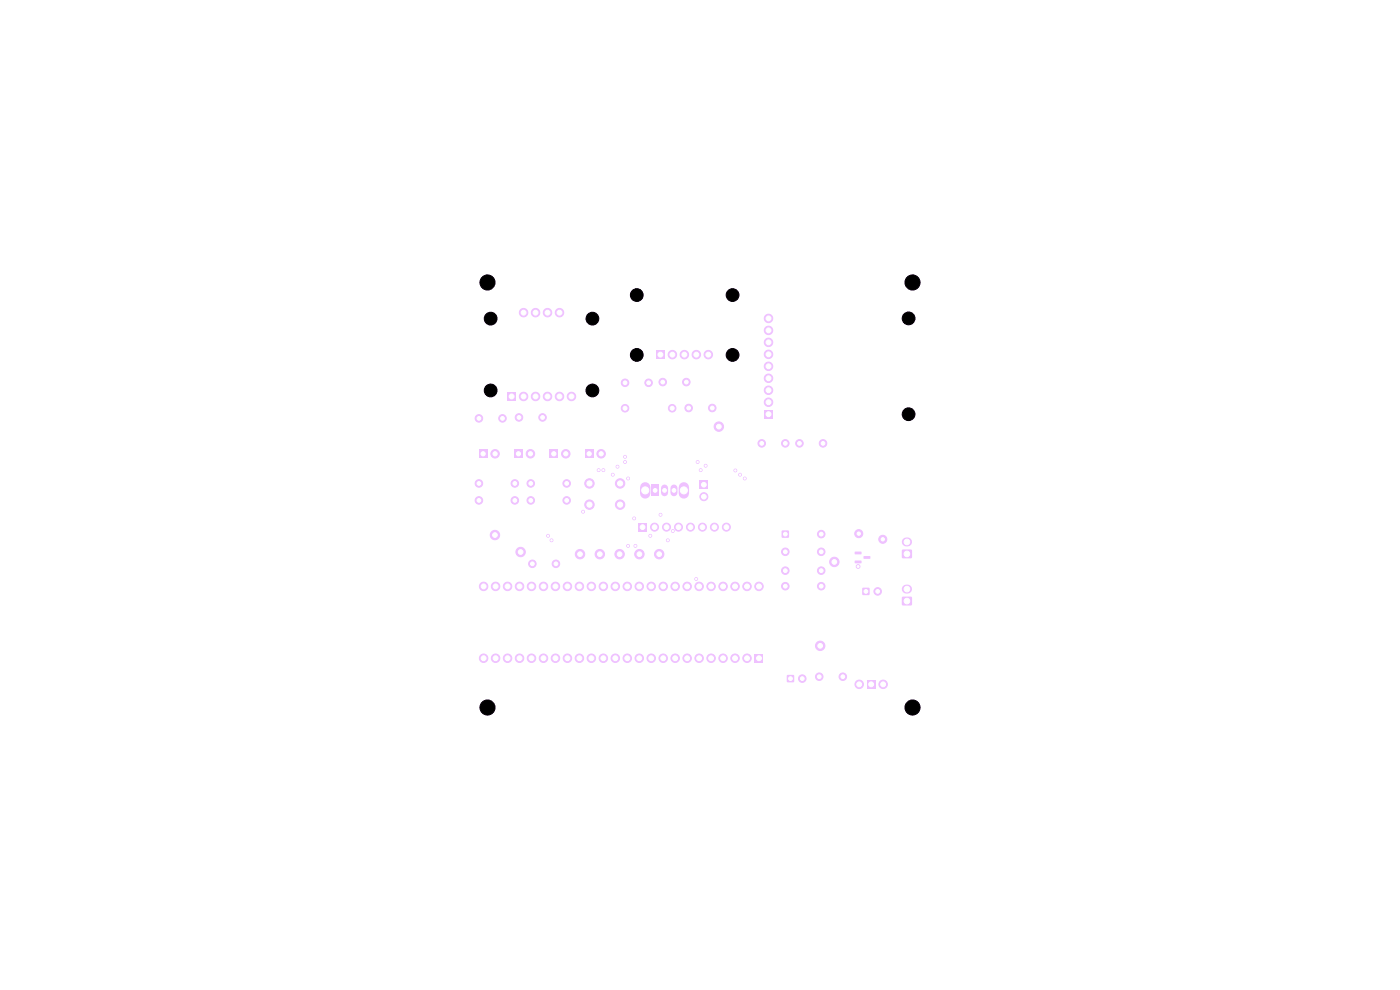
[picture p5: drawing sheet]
<svg xmlns="http://www.w3.org/2000/svg" width="297mm" height="210mm" viewBox="0 0 297 210" stroke-linecap="round" stroke-linejoin="round" font-family="sans-serif">
<g fill="#efc1ff" stroke="#efc1ff" stroke-width=".21">
<circle cx="166.6" cy="121.1" r=".8"/>
<circle cx="174.2" cy="121.1" r=".8"/>
</g>
<path d="M167 143.2h1.4v1.5h-1.4z" fill="#efc1ff"/>
<g fill="#efc1ff" stroke="#efc1ff" stroke-width=".21">
<circle cx="170.2" cy="144" r=".8"/>
<circle cx="127.2" cy="117.6" r="1"/>
<circle cx="105" cy="113.5" r="1"/>
</g>
<path d="M148.5 102h1.7v1.7h-1.7z" fill="#efc1ff"/>
<g fill="#efc1ff" stroke="#efc1ff" stroke-width=".21">
<circle cx="149.3" cy="105.4" r=".85"/>
<circle cx="169.6" cy="94.1" r=".8"/>
<circle cx="174.6" cy="94.1" r=".8"/>
</g>
<path d="M135.5 111h1.7v1.7h-1.7z" fill="#efc1ff"/>
<g fill="#efc1ff" stroke="#efc1ff" stroke-width=".21">
<circle cx="138.9" cy="111.8" r=".85"/>
<circle cx="141.4" cy="111.8" r=".85"/>
<circle cx="143.9" cy="111.8" r=".85"/>
<circle cx="146.5" cy="111.8" r=".85"/>
<circle cx="149" cy="111.8" r=".85"/>
<circle cx="151.6" cy="111.8" r=".85"/>
<circle cx="154.1" cy="111.8" r=".85"/>
<circle cx="193.6" cy="59.9" r="1.6"/>
<circle cx="166.6" cy="124.4" r=".8"/>
<circle cx="174.2" cy="124.4" r=".8"/>
</g>
<path d="M165.9 112.6h1.4v1.4h-1.4z" fill="#efc1ff"/>
<g fill="#efc1ff" stroke="#efc1ff" stroke-width=".21">
<circle cx="174.2" cy="113.3" r=".8"/>
<circle cx="103.4" cy="59.9" r="1.6"/>
<circle cx="146.1" cy="86.6" r=".8"/>
<circle cx="151.1" cy="86.6" r=".8"/>
<circle cx="173.8" cy="143.6" r=".8"/>
<circle cx="178.8" cy="143.6" r=".8"/>
<circle cx="135.1" cy="62.6" r="1.35"/>
<circle cx="135.1" cy="75.3" r="1.35"/>
<circle cx="155.4" cy="62.6" r="1.35"/>
<circle cx="155.4" cy="75.3" r="1.35"/>
</g>
<path d="M139.2 74.3h1.8v1.8h-1.8z" fill="#efc1ff"/>
<g fill="#efc1ff" stroke="#efc1ff" stroke-width=".21">
<circle cx="142.6" cy="75.2" r=".9"/>
<circle cx="145.2" cy="75.2" r=".9"/>
<circle cx="147.7" cy="75.2" r=".9"/>
<circle cx="150.3" cy="75.2" r=".9"/>
<circle cx="158.5" cy="124.4" r=".9"/>
<circle cx="155.9" cy="124.4" r=".9"/>
<circle cx="153.4" cy="124.4" r=".9"/>
<circle cx="150.9" cy="124.4" r=".9"/>
<circle cx="155.9" cy="139.6" r=".9"/>
<circle cx="125.5" cy="124.4" r=".9"/>
<circle cx="148.3" cy="124.4" r=".9"/>
<circle cx="145.8" cy="124.4" r=".9"/>
<circle cx="143.2" cy="124.4" r=".9"/>
<circle cx="140.7" cy="124.4" r=".9"/>
<circle cx="138.2" cy="124.4" r=".9"/>
<circle cx="135.6" cy="124.4" r=".9"/>
<circle cx="133.1" cy="124.4" r=".9"/>
<circle cx="130.5" cy="124.4" r=".9"/>
<circle cx="128" cy="124.4" r=".9"/>
<circle cx="128" cy="139.6" r=".9"/>
<circle cx="130.5" cy="139.6" r=".9"/>
<circle cx="133.1" cy="139.6" r=".9"/>
<circle cx="135.6" cy="139.6" r=".9"/>
<circle cx="138.2" cy="139.6" r=".9"/>
<circle cx="140.7" cy="139.6" r=".9"/>
<circle cx="143.2" cy="139.6" r=".9"/>
<circle cx="145.8" cy="139.6" r=".9"/>
<circle cx="148.3" cy="139.6" r=".9"/>
<circle cx="150.9" cy="139.6" r=".9"/>
<circle cx="153.4" cy="139.6" r=".9"/>
<circle cx="122.9" cy="124.4" r=".9"/>
<circle cx="120.4" cy="124.4" r=".9"/>
<circle cx="117.8" cy="124.4" r=".9"/>
<circle cx="115.3" cy="124.4" r=".9"/>
<circle cx="112.8" cy="124.4" r=".9"/>
<circle cx="110.2" cy="124.4" r=".9"/>
<circle cx="107.7" cy="124.4" r=".9"/>
<circle cx="105.1" cy="124.4" r=".9"/>
<circle cx="102.6" cy="124.4" r=".9"/>
<circle cx="102.6" cy="139.6" r=".9"/>
<circle cx="105.1" cy="139.6" r=".9"/>
<circle cx="107.7" cy="139.6" r=".9"/>
<circle cx="110.2" cy="139.6" r=".9"/>
<circle cx="112.8" cy="139.6" r=".9"/>
<circle cx="115.3" cy="139.6" r=".9"/>
<circle cx="117.8" cy="139.6" r=".9"/>
<circle cx="120.4" cy="139.6" r=".9"/>
<circle cx="122.9" cy="139.6" r=".9"/>
<circle cx="158.5" cy="139.6" r=".9"/>
<circle cx="125.5" cy="139.6" r=".9"/>
<circle cx="161" cy="124.4" r=".9"/>
</g>
<path d="M160.1 138.7h1.8v1.8h-1.8z" fill="#efc1ff"/>
<g fill="#efc1ff" stroke="#efc1ff" stroke-width=".21">
<circle cx="132.6" cy="86.6" r=".8"/>
<circle cx="142.6" cy="86.6" r=".8"/>
<circle cx="112.6" cy="102.6" r=".8"/>
<circle cx="120.2" cy="102.6" r=".8"/>
<circle cx="131.4" cy="117.6" r="1"/>
</g>
<path d="M191.4 116.6h2v1.8h-2z" fill="#efc1ff"/>
<path d="M192.3 115h.2" fill="none" stroke="#efc1ff" stroke-width="1.9"/>
<g fill="#efc1ff" stroke="#efc1ff" stroke-width=".21">
<circle cx="104.1" cy="67.6" r="1.35"/>
<circle cx="104.1" cy="82.8" r="1.35"/>
<circle cx="125.7" cy="67.6" r="1.35"/>
<circle cx="125.7" cy="82.8" r="1.35"/>
</g>
<path d="M107.6 83.2h1.8v1.8h-1.8z" fill="#efc1ff"/>
<g fill="#efc1ff" stroke="#efc1ff" stroke-width=".21">
<circle cx="111.1" cy="84.1" r=".9"/>
<circle cx="113.6" cy="84.1" r=".9"/>
<circle cx="116.2" cy="84.1" r=".9"/>
<circle cx="118.7" cy="84.1" r=".9"/>
<circle cx="121.2" cy="84.1" r=".9"/>
<circle cx="111.1" cy="66.3" r=".9"/>
<circle cx="113.6" cy="66.3" r=".9"/>
<circle cx="116.2" cy="66.3" r=".9"/>
<circle cx="118.7" cy="66.3" r=".9"/>
<circle cx="135.6" cy="117.6" r="1"/>
</g>
<path d="M109.1 95.4h1.8v1.8h-1.8z" fill="#efc1ff"/>
<circle cx="112.5" cy="96.3" r=".9" fill="#efc1ff" stroke="#efc1ff" stroke-width=".21"/>
<g fill="#efc1ff">
<path d="M181.3 117h1.4l.1 .5-1.4 .1z"/>
<path d="M181.3 118.9h1.4l.1 .5-1.4 .1z"/>
<path d="M183.2 118h1.4v.5h-1.3z"/>
<path d="M116.6 95.4h1.8v1.8h-1.8z"/>
</g>
<g fill="#efc1ff" stroke="#efc1ff" stroke-width=".21">
<circle cx="120" cy="96.3" r=".9"/>
<circle cx="152.5" cy="90.5" r="1"/>
<circle cx="174" cy="137" r="1"/>
<circle cx="166.6" cy="117.1" r=".8"/>
<circle cx="174.2" cy="117.1" r=".8"/>
<circle cx="139.8" cy="117.6" r="1"/>
</g>
<path d="M183.9 144.3h1.8v1.8h-1.8z" fill="#efc1ff"/>
<g fill="#efc1ff" stroke="#efc1ff" stroke-width=".21">
<circle cx="182.3" cy="145.2" r=".9"/>
<circle cx="187.4" cy="145.2" r=".9"/>
<circle cx="125" cy="102.6" r="1"/>
<circle cx="131.5" cy="102.6" r="1"/>
<circle cx="125" cy="107.1" r="1"/>
<circle cx="131.5" cy="107.1" r="1"/>
<circle cx="101.6" cy="106.2" r=".8"/>
<circle cx="109.2" cy="106.2" r=".8"/>
<circle cx="192.8" cy="67.5" r="1.35"/>
<circle cx="192.8" cy="87.9" r="1.35"/>
<circle cx="163" cy="67.5" r=".9"/>
<circle cx="163" cy="70.1" r=".9"/>
<circle cx="163" cy="75.2" r=".9"/>
<circle cx="163" cy="82.8" r=".9"/>
</g>
<path d="M162.1 87h1.8v1.8h-1.8z" fill="#efc1ff"/>
<g fill="#efc1ff" stroke="#efc1ff" stroke-width=".21">
<circle cx="163" cy="80.2" r=".9"/>
<circle cx="163" cy="77.7" r=".9"/>
<circle cx="163" cy="72.6" r=".9"/>
<circle cx="163" cy="85.3" r=".9"/>
</g>
<path d="M124.1 95.4h1.8v1.8h-1.8z" fill="#efc1ff"/>
<g fill="#efc1ff" stroke="#efc1ff" stroke-width=".21">
<circle cx="127.5" cy="96.3" r=".9"/>
<circle cx="103.4" cy="150.1" r="1.6"/>
<circle cx="117.9" cy="119.6" r=".8"/>
<circle cx="112.9" cy="119.6" r=".8"/>
</g>
<path d="M136.9 103.4v1.3M145.1 103.4v1.3" fill="none" stroke="#efc1ff" stroke-width="2.2"/>
<path d="M138.2 102.8h1.5v2.5h-1.5z" fill="#efc1ff"/>
<path d="M141 103.5v1M143 103.5v1" fill="none" stroke="#efc1ff" stroke-width="1.5"/>
<path d="M101.6 95.4h1.8v1.8h-1.8z" fill="#efc1ff"/>
<g fill="#efc1ff" stroke="#efc1ff" stroke-width=".21">
<circle cx="105" cy="96.3" r=".9"/>
<circle cx="110.1" cy="88.6" r=".8"/>
<circle cx="115.1" cy="88.6" r=".8"/>
<circle cx="132.6" cy="81.2" r=".8"/>
<circle cx="137.6" cy="81.2" r=".8"/>
<circle cx="161.6" cy="94.1" r=".8"/>
<circle cx="166.6" cy="94.1" r=".8"/>
<circle cx="182.2" cy="113.2" r=".85"/>
<circle cx="187.3" cy="114.4" r=".85"/>
<circle cx="193.6" cy="150.1" r="1.6"/>
<circle cx="101.6" cy="102.6" r=".8"/>
<circle cx="109.2" cy="102.6" r=".8"/>
<circle cx="123" cy="117.6" r="1"/>
<circle cx="140.6" cy="81.1" r=".8"/>
<circle cx="145.6" cy="81.1" r=".8"/>
</g>
<path d="M191.4 126.6h2v1.8h-2z" fill="#efc1ff"/>
<path d="M192.3 125h.2" fill="none" stroke="#efc1ff" stroke-width="1.9"/>
<g fill="#efc1ff" stroke="#efc1ff" stroke-width=".21">
<circle cx="101.6" cy="88.8" r=".8"/>
<circle cx="106.6" cy="88.8" r=".8"/>
<circle cx="112.6" cy="106.2" r=".8"/>
<circle cx="120.2" cy="106.2" r=".8"/>
<circle cx="110.4" cy="117.1" r="1"/>
</g>
<path d="M183 124.7h1.4v1.5h-1.4z" fill="#efc1ff"/>
<g fill="#efc1ff" stroke="#efc1ff" stroke-width=".21">
<circle cx="186.2" cy="125.5" r=".8"/>
<circle cx="177" cy="119.2" r="1"/>
<circle cx="147.7" cy="122.8" r=".3"/>
<circle cx="127" cy="99.7" r=".3"/>
<circle cx="131" cy="99" r=".3"/>
<circle cx="132.6" cy="96.9" r=".3"/>
<circle cx="156" cy="99.8" r=".3"/>
<circle cx="134.8" cy="115.8" r=".3"/>
<circle cx="149.7" cy="98.8" r=".3"/>
<circle cx="148" cy="98" r=".3"/>
<circle cx="132.6" cy="98" r=".3"/>
<circle cx="142.7" cy="112.7" r=".3"/>
<circle cx="182" cy="120.2" r=".4"/>
<circle cx="148.6" cy="99.7" r=".3"/>
<circle cx="128" cy="99.7" r=".3"/>
<circle cx="140.1" cy="109.2" r=".3"/>
<circle cx="141.7" cy="114.6" r=".3"/>
<circle cx="117" cy="114.6" r=".3"/>
<circle cx="134.5" cy="110" r=".3"/>
<circle cx="116.3" cy="113.7" r=".3"/>
<circle cx="138" cy="113.7" r=".3"/>
<circle cx="130" cy="100.7" r=".3"/>
<circle cx="157" cy="100.7" r=".3"/>
<circle cx="133.2" cy="115.8" r=".3"/>
<circle cx="133.2" cy="101.5" r=".3"/>
<circle cx="158" cy="101.5" r=".3"/>
<circle cx="123.7" cy="108.5" r=".3"/>
</g>
<g fill="#fff" stroke="#fff" stroke-width=".21">
<circle cx="147.7" cy="122.8" r=".15"/>
<circle cx="127" cy="99.7" r=".15"/>
<circle cx="131" cy="99" r=".15"/>
<circle cx="132.6" cy="96.9" r=".15"/>
<circle cx="156" cy="99.8" r=".15"/>
<circle cx="134.8" cy="115.8" r=".15"/>
<circle cx="149.7" cy="98.8" r=".15"/>
<circle cx="148" cy="98" r=".15"/>
<circle cx="132.6" cy="98" r=".15"/>
<circle cx="142.7" cy="112.7" r=".15"/>
<circle cx="182" cy="120.2" r=".2"/>
<circle cx="148.7" cy="99.7" r=".15"/>
<circle cx="128" cy="99.7" r=".15"/>
<circle cx="140.1" cy="109.2" r=".15"/>
<circle cx="141.7" cy="114.6" r=".15"/>
<circle cx="117" cy="114.6" r=".15"/>
<circle cx="134.5" cy="110" r=".15"/>
<circle cx="116.3" cy="113.7" r=".15"/>
<circle cx="138" cy="113.7" r=".15"/>
<circle cx="130" cy="100.7" r=".15"/>
<circle cx="157" cy="100.7" r=".15"/>
<circle cx="133.3" cy="115.8" r=".15"/>
<circle cx="133.3" cy="101.5" r=".15"/>
<circle cx="158" cy="101.5" r=".15"/>
<circle cx="123.7" cy="108.5" r=".15"/>
<circle cx="166.6" cy="121.1" r=".4"/>
<circle cx="174.2" cy="121.1" r=".4"/>
<circle cx="167.7" cy="144" r=".4"/>
<circle cx="170.2" cy="144" r=".4"/>
<circle cx="127.2" cy="117.6" r=".5"/>
<circle cx="105" cy="113.5" r=".5"/>
<circle cx="149.3" cy="102.8" r=".5"/>
<circle cx="149.3" cy="105.4" r=".5"/>
<circle cx="169.6" cy="94.1" r=".4"/>
<circle cx="174.6" cy="94.1" r=".4"/>
<circle cx="136.3" cy="111.8" r=".5"/>
<circle cx="138.9" cy="111.8" r=".5"/>
<circle cx="141.4" cy="111.8" r=".5"/>
<circle cx="143.9" cy="111.8" r=".5"/>
<circle cx="146.5" cy="111.8" r=".5"/>
<circle cx="149" cy="111.8" r=".5"/>
<circle cx="151.6" cy="111.8" r=".5"/>
<circle cx="154.1" cy="111.8" r=".5"/>
<circle cx="166.6" cy="124.4" r=".4"/>
<circle cx="174.2" cy="124.4" r=".4"/>
<circle cx="166.6" cy="113.3" r=".4"/>
<circle cx="174.2" cy="113.3" r=".4"/>
<circle cx="146.1" cy="86.6" r=".4"/>
<circle cx="151.1" cy="86.6" r=".4"/>
<circle cx="173.8" cy="143.6" r=".4"/>
<circle cx="178.8" cy="143.6" r=".4"/>
<circle cx="140.1" cy="75.2" r=".52"/>
<circle cx="142.6" cy="75.2" r=".52"/>
<circle cx="145.2" cy="75.2" r=".52"/>
<circle cx="147.7" cy="75.2" r=".52"/>
<circle cx="150.3" cy="75.2" r=".52"/>
<circle cx="158.5" cy="124.4" r=".52"/>
<circle cx="155.9" cy="124.4" r=".52"/>
<circle cx="153.4" cy="124.4" r=".52"/>
<circle cx="150.9" cy="124.4" r=".52"/>
<circle cx="155.9" cy="139.6" r=".52"/>
<circle cx="125.5" cy="124.4" r=".52"/>
<circle cx="148.3" cy="124.4" r=".52"/>
<circle cx="145.8" cy="124.4" r=".52"/>
<circle cx="143.2" cy="124.4" r=".52"/>
<circle cx="140.7" cy="124.4" r=".52"/>
<circle cx="138.2" cy="124.4" r=".52"/>
<circle cx="135.6" cy="124.4" r=".52"/>
<circle cx="133.1" cy="124.4" r=".52"/>
<circle cx="130.5" cy="124.4" r=".52"/>
<circle cx="128" cy="124.4" r=".52"/>
<circle cx="128" cy="139.6" r=".52"/>
<circle cx="130.5" cy="139.6" r=".52"/>
<circle cx="133.1" cy="139.6" r=".52"/>
<circle cx="135.6" cy="139.6" r=".52"/>
<circle cx="138.2" cy="139.6" r=".52"/>
<circle cx="140.7" cy="139.6" r=".52"/>
<circle cx="143.2" cy="139.6" r=".52"/>
<circle cx="145.8" cy="139.6" r=".52"/>
<circle cx="148.3" cy="139.6" r=".52"/>
<circle cx="150.9" cy="139.6" r=".52"/>
<circle cx="153.4" cy="139.6" r=".52"/>
<circle cx="122.9" cy="124.4" r=".52"/>
<circle cx="120.4" cy="124.4" r=".52"/>
<circle cx="117.8" cy="124.4" r=".52"/>
<circle cx="115.3" cy="124.4" r=".52"/>
<circle cx="112.8" cy="124.4" r=".52"/>
<circle cx="110.2" cy="124.4" r=".52"/>
<circle cx="107.7" cy="124.4" r=".52"/>
<circle cx="105.1" cy="124.4" r=".52"/>
<circle cx="102.6" cy="124.4" r=".52"/>
<circle cx="102.6" cy="139.6" r=".52"/>
<circle cx="105.1" cy="139.6" r=".52"/>
<circle cx="107.7" cy="139.6" r=".52"/>
<circle cx="110.2" cy="139.6" r=".52"/>
<circle cx="112.8" cy="139.6" r=".52"/>
<circle cx="115.3" cy="139.6" r=".52"/>
<circle cx="117.8" cy="139.6" r=".52"/>
<circle cx="120.4" cy="139.6" r=".52"/>
<circle cx="122.9" cy="139.6" r=".52"/>
<circle cx="158.5" cy="139.6" r=".52"/>
<circle cx="125.5" cy="139.6" r=".52"/>
<circle cx="161" cy="124.4" r=".52"/>
<circle cx="161" cy="139.6" r=".52"/>
<circle cx="132.6" cy="86.6" r=".42"/>
<circle cx="142.6" cy="86.6" r=".42"/>
<circle cx="112.6" cy="102.6" r=".4"/>
<circle cx="120.2" cy="102.6" r=".4"/>
<circle cx="131.4" cy="117.6" r=".5"/>
<circle cx="192.4" cy="117.5" r=".59"/>
<circle cx="192.4" cy="115" r=".59"/>
<circle cx="108.5" cy="84.1" r=".52"/>
<circle cx="111.1" cy="84.1" r=".52"/>
<circle cx="113.6" cy="84.1" r=".52"/>
<circle cx="116.2" cy="84.1" r=".52"/>
<circle cx="118.7" cy="84.1" r=".52"/>
<circle cx="121.2" cy="84.1" r=".52"/>
<circle cx="111.1" cy="66.3" r=".52"/>
<circle cx="113.6" cy="66.3" r=".52"/>
<circle cx="116.2" cy="66.3" r=".52"/>
<circle cx="118.7" cy="66.3" r=".52"/>
<circle cx="135.6" cy="117.6" r=".5"/>
<circle cx="110" cy="96.3" r=".45"/>
<circle cx="112.5" cy="96.3" r=".45"/>
<circle cx="117.5" cy="96.3" r=".45"/>
<circle cx="120" cy="96.3" r=".45"/>
<circle cx="152.5" cy="90.5" r=".5"/>
<circle cx="174" cy="137" r=".5"/>
<circle cx="166.6" cy="117.1" r=".4"/>
<circle cx="174.2" cy="117.1" r=".4"/>
<circle cx="139.8" cy="117.6" r=".5"/>
<circle cx="184.8" cy="145.2" r=".52"/>
<circle cx="182.3" cy="145.2" r=".52"/>
<circle cx="187.4" cy="145.2" r=".52"/>
<circle cx="125" cy="102.6" r=".55"/>
<circle cx="131.5" cy="102.6" r=".55"/>
<circle cx="125" cy="107.1" r=".55"/>
<circle cx="131.5" cy="107.1" r=".55"/>
<circle cx="101.6" cy="106.2" r=".4"/>
<circle cx="109.2" cy="106.2" r=".4"/>
<circle cx="163" cy="67.5" r=".52"/>
<circle cx="163" cy="70.1" r=".52"/>
<circle cx="163" cy="75.2" r=".52"/>
<circle cx="163" cy="82.8" r=".52"/>
<circle cx="163" cy="87.9" r=".52"/>
<circle cx="163" cy="80.2" r=".52"/>
<circle cx="163" cy="77.7" r=".52"/>
<circle cx="163" cy="72.6" r=".52"/>
<circle cx="163" cy="85.3" r=".52"/>
<circle cx="125" cy="96.3" r=".45"/>
<circle cx="127.5" cy="96.3" r=".45"/>
<circle cx="117.9" cy="119.6" r=".4"/>
<circle cx="112.9" cy="119.6" r=".4"/>
<circle cx="136.9" cy="104" r=".75"/>
<circle cx="145.1" cy="104" r=".75"/>
<circle cx="139" cy="104" r=".4"/>
<circle cx="141" cy="104" r=".4"/>
<circle cx="143" cy="104" r=".4"/>
<circle cx="102.5" cy="96.3" r=".45"/>
<circle cx="105" cy="96.3" r=".45"/>
<circle cx="110.1" cy="88.6" r=".4"/>
<circle cx="115.1" cy="88.6" r=".4"/>
<circle cx="132.6" cy="81.2" r=".4"/>
<circle cx="137.6" cy="81.2" r=".4"/>
<circle cx="161.6" cy="94.1" r=".4"/>
<circle cx="166.6" cy="94.1" r=".4"/>
<circle cx="182.2" cy="113.2" r=".35"/>
<circle cx="187.3" cy="114.4" r=".36"/>
<circle cx="101.6" cy="102.6" r=".4"/>
<circle cx="109.2" cy="102.6" r=".4"/>
<circle cx="123" cy="117.6" r=".5"/>
<circle cx="140.6" cy="81.1" r=".4"/>
<circle cx="145.6" cy="81.1" r=".4"/>
<circle cx="192.4" cy="127.5" r=".59"/>
<circle cx="192.4" cy="125" r=".59"/>
<circle cx="101.6" cy="88.8" r=".4"/>
<circle cx="106.6" cy="88.8" r=".4"/>
<circle cx="112.6" cy="106.2" r=".4"/>
<circle cx="120.2" cy="106.2" r=".4"/>
<circle cx="110.4" cy="117.1" r=".5"/>
<circle cx="183.7" cy="125.5" r=".4"/>
<circle cx="186.2" cy="125.5" r=".4"/>
<circle cx="177" cy="119.2" r=".5"/>
</g>
<g fill="#000" stroke="#000" stroke-width=".21">
<circle cx="103.4" cy="59.9" r="1.6"/>
<circle cx="193.6" cy="59.9" r="1.6"/>
<circle cx="104.1" cy="67.6" r="1.35"/>
<circle cx="125.7" cy="67.6" r="1.35"/>
<circle cx="135.1" cy="62.6" r="1.35"/>
<circle cx="135.1" cy="75.3" r="1.35"/>
<circle cx="155.4" cy="75.3" r="1.35"/>
<circle cx="155.4" cy="62.6" r="1.35"/>
<circle cx="192.8" cy="67.5" r="1.35"/>
<circle cx="104.1" cy="82.8" r="1.35"/>
<circle cx="125.7" cy="82.8" r="1.35"/>
<circle cx="192.8" cy="87.9" r="1.35"/>
<circle cx="103.4" cy="150.1" r="1.6"/>
<circle cx="193.6" cy="150.1" r="1.6"/>
</g>
</svg>
